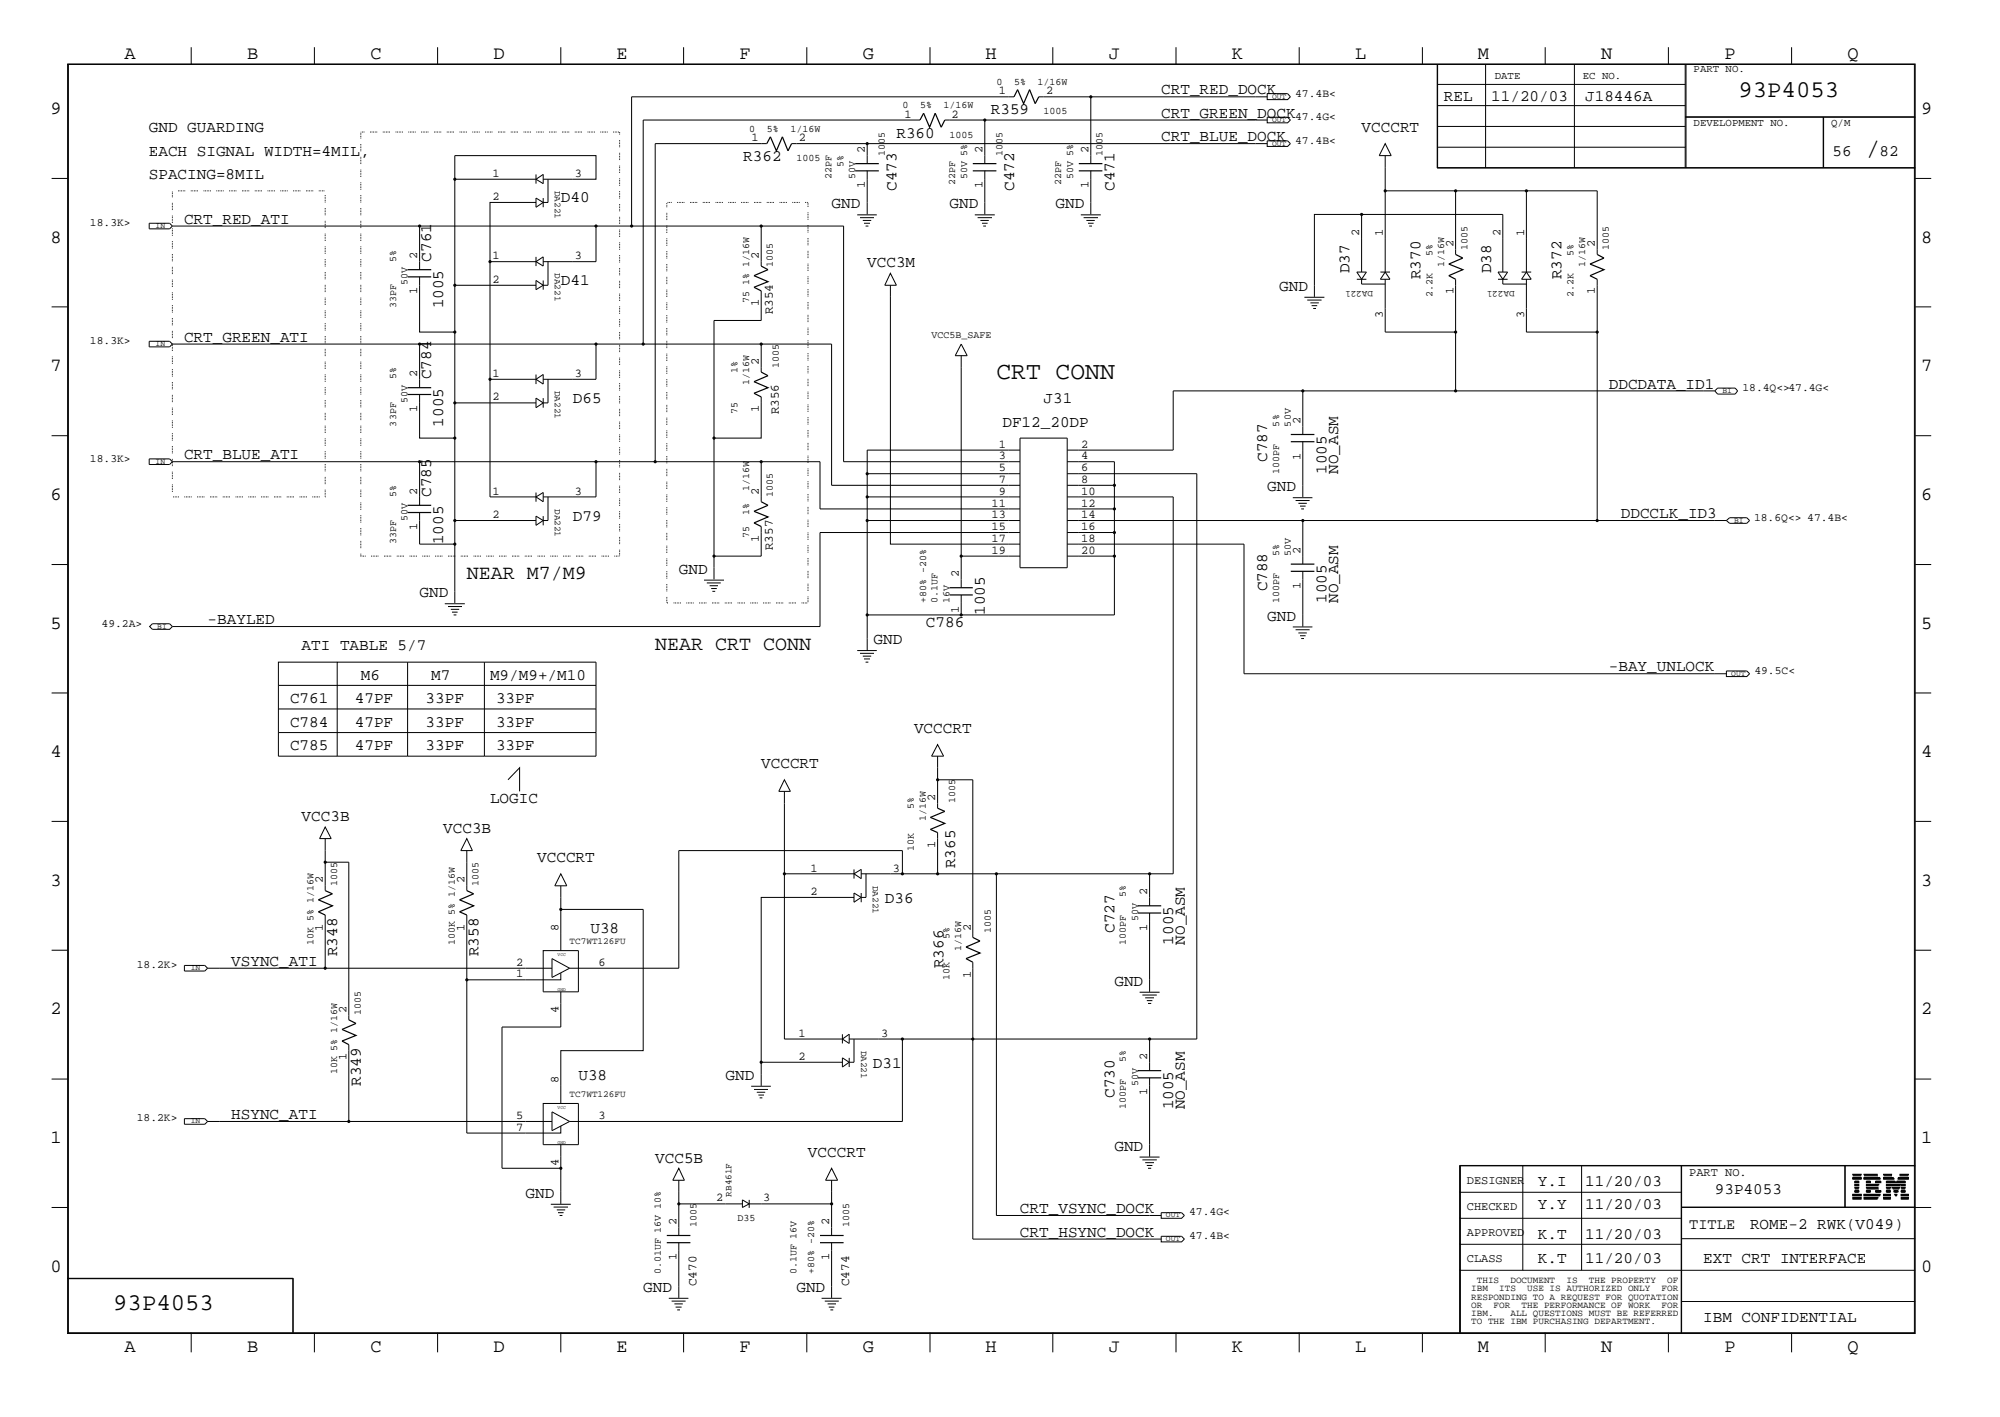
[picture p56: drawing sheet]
<svg xmlns="http://www.w3.org/2000/svg" width="423mm" height="300mm" viewBox="0 0 423 300" stroke-linecap="round" stroke-linejoin="round" font-family="sans-serif">
<defs><g id="words">
<g font-size="5.2">
<text x="395" y="32.9">/</text>
<text x="210.9" y="80.3">CRT CONN</text>
</g>
<g font-size="5.1">
<text x="368" y="20.5">93P4053</text>
<text x="24" y="277.2">93P4053</text>
</g>
<g font-size="4.2">
<text x="98.8" y="122.6">NEAR M7/M9</text>
<text x="138.7" y="137.6">NEAR CRT CONN</text>
</g>
<g font-size="4">
<text x="26.3" y="12.5">A</text>
<text x="52.3" y="12.5">B</text>
<text x="78.4" y="12.5">C</text>
<text x="104.5" y="12.5">D</text>
<text x="130.5" y="12.5">E</text>
<text x="156.5" y="12.5">F</text>
<text x="182.6" y="12.5">G</text>
<text x="208.6" y="12.5">H</text>
<text x="234.7" y="12.5">J</text>
<text x="260.8" y="12.5">K</text>
<text x="286.9" y="12.5">L</text>
<text x="312.8" y="12.5">M</text>
<text x="338.9" y="12.5">N</text>
<text x="365" y="12.5">P</text>
<text x="391.1" y="12.5">Q</text>
<text x="10.7" y="24.1">9</text>
<text x="406.7" y="24.1">9</text>
<text x="10.7" y="51.4">8</text>
<text x="406.7" y="51.4">8</text>
<text x="10.7" y="78.6">7</text>
<text x="406.7" y="78.6">7</text>
<text x="10.7" y="105.8">6</text>
<text x="406.7" y="105.8">6</text>
<text x="10.7" y="133.1">5</text>
<text x="406.7" y="133.1">5</text>
<text x="10.7" y="160.2">4</text>
<text x="406.7" y="160.2">4</text>
<text x="10.7" y="187.5">3</text>
<text x="406.7" y="187.5">3</text>
<text x="10.7" y="214.6">2</text>
<text x="406.7" y="214.6">2</text>
<text x="10.7" y="241.9">1</text>
<text x="406.7" y="241.9">1</text>
<text x="10.7" y="269.2">0</text>
<text x="406.7" y="269.2">0</text>
<text x="26.3" y="286.2">A</text>
<text x="52.3" y="286.2">B</text>
<text x="78.4" y="286.2">C</text>
<text x="104.5" y="286.2">D</text>
<text x="130.5" y="286.2">E</text>
<text x="156.5" y="286.2">F</text>
<text x="182.6" y="286.2">G</text>
<text x="208.6" y="286.2">H</text>
<text x="234.7" y="286.2">J</text>
<text x="260.8" y="286.2">K</text>
<text x="286.9" y="286.2">L</text>
<text x="312.8" y="286.2">M</text>
<text x="338.9" y="286.2">N</text>
<text x="365" y="286.2">P</text>
<text x="391.1" y="286.2">Q</text>
</g>
<g font-size="3.4">
<text x="245.8" y="20">CRT_RED_DOCK</text>
<text x="305.6" y="21.4">REL</text>
<text x="315.6" y="21.4">11/20/03</text>
<text x="335.5" y="21.4">J18446A</text>
<text x="31.5" y="27.9">GND GUARDING</text>
<text x="189.7" y="29.2">R360</text>
<text x="209.7" y="24.2">R359</text>
<text x="245.8" y="29.9">CRT_BLUE_DOCK</text>
<text x="245.8" y="24.9">CRT_GREEN_DOCK</text>
<text x="288.2" y="27.9">VCCCRT</text>
<text x="31.5" y="32.9">EACH SIGNAL WIDTH=4MIL,</text>
<text x="157.3" y="34.1">R362</text>
<text x="387.9" y="32.9">56</text>
<text x="397.8" y="32.9">82</text>
<text x="31.5" y="37.9">SPACING=8MIL</text>
<text x="189.7" y="40.4" transform="rotate(-90 189.7 40.4)">C473</text>
<text x="214.6" y="40.4" transform="rotate(-90 214.6 40.4)">C472</text>
<text x="235.9" y="40.4" transform="rotate(-90 235.9 40.4)">C471</text>
<text x="38.9" y="47.3">CRT_RED_ATI</text>
<text x="118.7" y="42.8">D40</text>
<text x="176" y="44.1">GND</text>
<text x="201" y="44.1">GND</text>
<text x="223.4" y="44.1">GND</text>
<text x="91.3" y="55.4" transform="rotate(-90 91.3 55.4)">C761</text>
<text x="183.6" y="56.6">VCC3M</text>
<text x="285.7" y="57.8" transform="rotate(-90 285.7 57.8)">D37</text>
<text x="300.7" y="59.1" transform="rotate(-90 300.7 59.1)">R370</text>
<text x="315.6" y="57.8" transform="rotate(-90 315.6 57.8)">D38</text>
<text x="330.5" y="59.1" transform="rotate(-90 330.5 59.1)">R372</text>
<text x="93.8" y="65.3" transform="rotate(-90 93.8 65.3)">1005</text>
<text x="118.7" y="60.4">D41</text>
<text x="270.8" y="61.6">GND</text>
<text x="38.9" y="72.3">CRT_GREEN_ATI</text>
<text x="91.3" y="80.3" transform="rotate(-90 91.3 80.3)">C784</text>
<text x="340.5" y="82.3">DDCDATA_ID1</text>
<text x="121.2" y="85.3">D65</text>
<text x="220.9" y="85.3">J31</text>
<text x="93.8" y="90.3" transform="rotate(-90 93.8 90.3)">1005</text>
<text x="212.2" y="90.3">DF12_20DP</text>
<text x="38.9" y="97.2">CRT_BLUE_ATI</text>
<text x="268.2" y="97.7" transform="rotate(-90 268.2 97.7)">C787</text>
<text x="280.8" y="100.2" transform="rotate(-90 280.8 100.2)">1005</text>
<text x="283.2" y="100.2" transform="rotate(-90 283.2 100.2)">NO_ASM</text>
<text x="91.3" y="105.2" transform="rotate(-90 91.3 105.2)">C785</text>
<text x="268.2" y="104">GND</text>
<text x="121.2" y="110.2">D79</text>
<text x="343.1" y="109.6">DDCCLK_ID3</text>
<text x="93.8" y="115.1" transform="rotate(-90 93.8 115.1)">1005</text>
<text x="143.7" y="121.4">GND</text>
<text x="268.2" y="125.1" transform="rotate(-90 268.2 125.1)">C788</text>
<text x="88.8" y="126.4">GND</text>
<text x="208.4" y="130.1" transform="rotate(-90 208.4 130.1)">1005</text>
<text x="268.2" y="131.3">GND</text>
<text x="280.8" y="127.6" transform="rotate(-90 280.8 127.6)">1005</text>
<text x="283.2" y="127.6" transform="rotate(-90 283.2 127.6)">NO_ASM</text>
<text x="43.9" y="132.1">-BAYLED</text>
<text x="63.8" y="137.6">ATI TABLE 5/7</text>
<text x="184.9" y="136.3">GND</text>
<text x="196" y="132.6">C786</text>
<text x="76.4" y="143.8">M6</text>
<text x="91.3" y="143.8">M7</text>
<text x="103.7" y="143.8">M9/M9+/M10</text>
<text x="340.5" y="142.1">-BAY_UNLOCK</text>
<text x="61.4" y="148.8">C761</text>
<text x="75.1" y="148.8">47PF</text>
<text x="90.1" y="148.8">33PF</text>
<text x="105" y="148.8">33PF</text>
<text x="61.4" y="153.8">C784</text>
<text x="75.1" y="153.8">47PF</text>
<text x="90.1" y="153.8">33PF</text>
<text x="105" y="153.8">33PF</text>
<text x="193.5" y="155">VCCCRT</text>
<text x="61.4" y="158.7">C785</text>
<text x="75.1" y="158.8">47PF</text>
<text x="90.1" y="158.8">33PF</text>
<text x="105" y="158.8">33PF</text>
<text x="161.1" y="162.5">VCCCRT</text>
<text x="63.8" y="173.7">VCC3B</text>
<text x="103.7" y="170">LOGIC</text>
<text x="93.8" y="176.2">VCC3B</text>
<text x="113.7" y="182.5">VCCCRT</text>
<text x="202.2" y="183.7" transform="rotate(-90 202.2 183.7)">R365</text>
<text x="187.3" y="191.2">D36</text>
<text x="125" y="197.4">U38</text>
<text x="235.9" y="197.4" transform="rotate(-90 235.9 197.4)">C727</text>
<text x="71.4" y="202.4" transform="rotate(-90 71.4 202.4)">R348</text>
<text x="101.3" y="202.4" transform="rotate(-90 101.3 202.4)">R358</text>
<text x="248.3" y="199.9" transform="rotate(-90 248.3 199.9)">1005</text>
<text x="250.8" y="199.9" transform="rotate(-90 250.8 199.9)">NO_ASM</text>
<text x="48.9" y="204.4">VSYNC_ATI</text>
<text x="199.7" y="204.9" transform="rotate(-90 199.7 204.9)">R366</text>
<text x="235.9" y="208.6">GND</text>
<text x="184.7" y="226.1">D31</text>
<text x="76.4" y="229.8" transform="rotate(-90 76.4 229.8)">R349</text>
<text x="122.4" y="228.6">U38</text>
<text x="153.6" y="228.6">GND</text>
<text x="235.9" y="232.3" transform="rotate(-90 235.9 232.3)">C730</text>
<text x="48.9" y="236.8">HSYNC_ATI</text>
<text x="248.3" y="234.8" transform="rotate(-90 248.3 234.8)">1005</text>
<text x="250.8" y="234.8" transform="rotate(-90 250.8 234.8)">NO_ASM</text>
<text x="171" y="244.8">VCCCRT</text>
<text x="235.9" y="243.5">GND</text>
<text x="138.7" y="246">VCC5B</text>
<text x="325.5" y="251">Y.I</text>
<text x="335.5" y="251">11/20/03</text>
<text x="111.3" y="253.5">GND</text>
<text x="215.9" y="256.7">CRT_VSYNC_DOCK</text>
<text x="325.5" y="255.9">Y.Y</text>
<text x="335.5" y="255.9">11/20/03</text>
<text x="363" y="252.7">93P4053</text>
<text x="215.9" y="261.7">CRT_HSYNC_DOCK</text>
<text x="325.5" y="262.2">K.T</text>
<text x="335.5" y="262.2">11/20/03</text>
<text x="370.4" y="260.2">ROME-2 RWK(V049)</text>
<text x="325.5" y="267.2">K.T</text>
<text x="335.5" y="267.2">11/20/03</text>
<text x="360.5" y="267.2">EXT CRT INTERFACE</text>
<text x="136.1" y="273.4">GND</text>
<text x="168.6" y="273.4">GND</text>
<text x="360.5" y="279.7">IBM CONFIDENTIAL</text>
</g>
<text font-size="3.2" x="357.5" y="260">TITLE</text>
<g font-size="2.7">
<text x="163.6" y="66.5" transform="rotate(-90 163.6 66.5)">R354</text>
<text x="164.8" y="87.7" transform="rotate(-90 164.8 87.7)">R356</text>
<text x="163.6" y="116.4" transform="rotate(-90 163.6 116.4)">R357</text>
<text x="147.4" y="272.2" transform="rotate(-90 147.4 272.2)">C470</text>
<text x="179.7" y="272.2" transform="rotate(-90 179.7 272.2)">C474</text>
</g>
<g font-size="2.5">
<text x="211.4" y="20">1</text>
<text x="221.4" y="20">2</text>
<text x="159.1" y="29.9">1</text>
<text x="169.1" y="29.9">2</text>
<text x="191.4" y="24.9">1</text>
<text x="201.4" y="24.9">2</text>
<text x="183" y="32.4" transform="rotate(-90 183 32.4)">2</text>
<text x="207.9" y="32.4" transform="rotate(-90 207.9 32.4)">2</text>
<text x="230.4" y="32.4" transform="rotate(-90 230.4 32.4)">2</text>
<text x="104.2" y="37.4">1</text>
<text x="121.7" y="37.4">3</text>
<text x="183" y="39.9" transform="rotate(-90 183 39.9)">1</text>
<text x="207.9" y="39.9" transform="rotate(-90 207.9 39.9)">1</text>
<text x="230.4" y="39.9" transform="rotate(-90 230.4 39.9)">1</text>
<text x="104.2" y="42.4">2</text>
<text x="287.7" y="49.9" transform="rotate(-90 287.7 49.9)">2</text>
<text x="292.7" y="49.9" transform="rotate(-90 292.7 49.9)">1</text>
<text x="307.7" y="52.3" transform="rotate(-90 307.7 52.3)">2</text>
<text x="317.6" y="49.9" transform="rotate(-90 317.6 49.9)">2</text>
<text x="322.6" y="49.9" transform="rotate(-90 322.6 49.9)">1</text>
<text x="337.6" y="52.3" transform="rotate(-90 337.6 52.3)">2</text>
<text x="88.3" y="54.9" transform="rotate(-90 88.3 54.9)">2</text>
<text x="104.2" y="54.9">1</text>
<text x="104.2" y="59.9">2</text>
<text x="121.7" y="54.9">3</text>
<text x="160.6" y="54.9" transform="rotate(-90 160.6 54.9)">2</text>
<text x="88.3" y="62.3" transform="rotate(-90 88.3 62.3)">1</text>
<text x="160.6" y="64.9" transform="rotate(-90 160.6 64.9)">1</text>
<text x="307.7" y="62.3" transform="rotate(-90 307.7 62.3)">1</text>
<text x="337.6" y="62.3" transform="rotate(-90 337.6 62.3)">1</text>
<text x="292.7" y="67.3" transform="rotate(-90 292.7 67.3)">3</text>
<text x="322.6" y="67.3" transform="rotate(-90 322.6 67.3)">3</text>
<text x="160.6" y="77.3" transform="rotate(-90 160.6 77.3)">2</text>
<text x="88.3" y="79.8" transform="rotate(-90 88.3 79.8)">2</text>
<text x="104.2" y="79.8">1</text>
<text x="121.7" y="79.8">3</text>
<text x="88.3" y="87.3" transform="rotate(-90 88.3 87.3)">1</text>
<text x="104.2" y="84.8">2</text>
<text x="160.6" y="87.3" transform="rotate(-90 160.6 87.3)">1</text>
<text x="275.3" y="89.7" transform="rotate(-90 275.3 89.7)">2</text>
<text x="211.4" y="94.7">1</text>
<text x="228.9" y="94.7">2</text>
<text x="211.4" y="99.7">5</text>
<text x="211.4" y="97.2">3</text>
<text x="228.9" y="97.2">4</text>
<text x="228.9" y="99.7">6</text>
<text x="275.3" y="97.3" transform="rotate(-90 275.3 97.3)">1</text>
<text x="88.3" y="104.7" transform="rotate(-90 88.3 104.7)">2</text>
<text x="104.2" y="104.7">1</text>
<text x="121.7" y="104.7">3</text>
<text x="160.6" y="104.7" transform="rotate(-90 160.6 104.7)">2</text>
<text x="209.9" y="107.2">11</text>
<text x="211.4" y="102.2">7</text>
<text x="211.4" y="104.7">9</text>
<text x="228.9" y="102.2">8</text>
<text x="228.9" y="104.7">10</text>
<text x="228.9" y="107.2">12</text>
<text x="88.3" y="112.2" transform="rotate(-90 88.3 112.2)">1</text>
<text x="104.2" y="109.6">2</text>
<text x="209.9" y="109.6">13</text>
<text x="209.9" y="112.2">15</text>
<text x="228.9" y="109.6">14</text>
<text x="228.9" y="112.2">16</text>
<text x="160.6" y="114.7" transform="rotate(-90 160.6 114.7)">1</text>
<text x="209.9" y="114.6">17</text>
<text x="209.9" y="117.2">19</text>
<text x="228.9" y="114.6">18</text>
<text x="228.9" y="117.2">20</text>
<text x="275.3" y="117.2" transform="rotate(-90 275.3 117.2)">2</text>
<text x="202.9" y="122.2" transform="rotate(-90 202.9 122.2)">2</text>
<text x="275.3" y="124.6" transform="rotate(-90 275.3 124.6)">1</text>
<text x="202.9" y="129.6" transform="rotate(-90 202.9 129.6)">1</text>
<text x="198" y="169.5" transform="rotate(-90 198 169.5)">2</text>
<text x="198" y="179.5" transform="rotate(-90 198 179.5)">1</text>
<text x="171.5" y="184.5">1</text>
<text x="189" y="184.5">3</text>
<text x="68.3" y="186.9" transform="rotate(-90 68.3 186.9)">2</text>
<text x="98.3" y="186.9" transform="rotate(-90 98.3 186.9)">2</text>
<text x="171.5" y="189.4">2</text>
<text x="242.8" y="189.4" transform="rotate(-90 242.8 189.4)">2</text>
<text x="68.3" y="196.9" transform="rotate(-90 68.3 196.9)">1</text>
<text x="98.3" y="196.9" transform="rotate(-90 98.3 196.9)">1</text>
<text x="118.2" y="196.9" transform="rotate(-90 118.2 196.9)">8</text>
<text x="205.5" y="196.9" transform="rotate(-90 205.5 196.9)">2</text>
<text x="242.8" y="196.9" transform="rotate(-90 242.8 196.9)">1</text>
<text x="109.2" y="204.4">2</text>
<text x="109.2" y="206.8">1</text>
<text x="126.7" y="204.4">6</text>
<text x="205.5" y="206.9" transform="rotate(-90 205.5 206.9)">1</text>
<text x="73.3" y="214.4" transform="rotate(-90 73.3 214.4)">2</text>
<text x="118.2" y="214.4" transform="rotate(-90 118.2 214.4)">4</text>
<text x="169" y="219.4">1</text>
<text x="186.5" y="219.4">3</text>
<text x="73.3" y="224.4" transform="rotate(-90 73.3 224.4)">1</text>
<text x="169" y="224.4">2</text>
<text x="242.8" y="224.4" transform="rotate(-90 242.8 224.4)">2</text>
<text x="118.2" y="229.3" transform="rotate(-90 118.2 229.3)">8</text>
<text x="242.8" y="231.8" transform="rotate(-90 242.8 231.8)">1</text>
<text x="109.2" y="236.8">5</text>
<text x="109.2" y="239.3">7</text>
<text x="126.7" y="236.8">3</text>
<text x="118.2" y="246.8" transform="rotate(-90 118.2 246.8)">4</text>
<text x="310.5" y="250.6">DESIGNER</text>
<text x="357.5" y="248.8">PART NO.</text>
<text x="151.6" y="254.3">2</text>
<text x="161.5" y="254.3">3</text>
<text x="310.5" y="256.1">CHECKED</text>
<text x="143.2" y="259.2" transform="rotate(-90 143.2 259.2)">2</text>
<text x="175.5" y="259.2" transform="rotate(-90 175.5 259.2)">2</text>
<text x="310.5" y="261.5">APPROVED</text>
<text x="143.2" y="266.7" transform="rotate(-90 143.2 266.7)">1</text>
<text x="175.5" y="266.7" transform="rotate(-90 175.5 266.7)">1</text>
<text x="310.5" y="267">CLASS</text>
</g>
<g font-size="2.4">
<text x="274.2" y="20.5">47.4B&lt;</text>
<text x="274.1" y="25.4">47.4G&lt;</text>
<text x="274.1" y="30.4">47.4B&lt;</text>
<text x="19" y="47.8">18.3K&gt;</text>
<text x="19" y="72.8">18.3K&gt;</text>
<text x="368.8" y="82.7">18.4Q&lt;&gt;47.4G&lt;</text>
<text x="19" y="97.7">18.3K&gt;</text>
<text x="371.3" y="110.2">18.6Q&lt;&gt; 47.4B&lt;</text>
<text x="21.5" y="132.6">49.2A&gt;</text>
<text x="371.3" y="142.6">49.5C&lt;</text>
<text x="29" y="204.9">18.2K&gt;</text>
<text x="29" y="237.3">18.2K&gt;</text>
<text x="251.7" y="257.2">47.4G&lt;</text>
<text x="251.7" y="262.2">47.4B&lt;</text>
</g>
<g font-size="2.3">
<text x="316.4" y="16.7">DATE</text>
<text x="335" y="16.7">EC NO.</text>
<text x="358.5" y="15.2">PART NO.</text>
<text x="358.5" y="26.6">DEVELOPMENT NO.</text>
<text x="387.6" y="26.6">Q/M</text>
</g>
<g font-size="2.1">
<text x="210.9" y="17.9">0</text>
<text x="214.6" y="17.9">5%</text>
<text x="219.6" y="17.9">1/16W</text>
<text x="191" y="22.9">0</text>
<text x="194.7" y="22.9">5%</text>
<text x="199.7" y="22.9">1/16W</text>
<text x="158.6" y="27.9">0</text>
<text x="162.3" y="27.9">5%</text>
<text x="167.3" y="27.9">1/16W</text>
<text x="201" y="29.2">1005</text>
<text x="220.9" y="24.2">1005</text>
<text x="168.6" y="34.1">1005</text>
<text x="178.6" y="35.4" transform="rotate(-90 178.6 35.4)">5%</text>
<text x="187.3" y="32.9" transform="rotate(-90 187.3 32.9)">1005</text>
<text x="212.2" y="32.9" transform="rotate(-90 212.2 32.9)">1005</text>
<text x="233.3" y="32.9" transform="rotate(-90 233.3 32.9)">1005</text>
<text x="176" y="37.9" transform="rotate(-90 176 37.9)">22PF</text>
<text x="181" y="37.9" transform="rotate(-90 181 37.9)">50V</text>
<text x="202.2" y="39.1" transform="rotate(-90 202.2 39.1)">22PF</text>
<text x="204.7" y="37.9" transform="rotate(-90 204.7 37.9)">50V 5%</text>
<text x="224.6" y="39.1" transform="rotate(-90 224.6 39.1)">22PF</text>
<text x="227.2" y="37.9" transform="rotate(-90 227.2 37.9)">50V 5%</text>
<text x="310.6" y="52.8" transform="rotate(-90 310.6 52.8)">1005</text>
<text x="340.5" y="52.8" transform="rotate(-90 340.5 52.8)">1005</text>
<text x="83.8" y="55.4" transform="rotate(-90 83.8 55.4)">5%</text>
<text x="163.6" y="56.6" transform="rotate(-90 163.6 56.6)">1005</text>
<text x="303.2" y="54.1" transform="rotate(-90 303.2 54.1)">5%</text>
<text x="305.6" y="56.6" transform="rotate(-90 305.6 56.6)">1/16W</text>
<text x="333.1" y="54.1" transform="rotate(-90 333.1 54.1)">5%</text>
<text x="335.5" y="56.6" transform="rotate(-90 335.5 56.6)">1/16W</text>
<text x="83.8" y="65.3" transform="rotate(-90 83.8 65.3)">33PF</text>
<text x="86.3" y="60.4" transform="rotate(-90 86.3 60.4)">50V</text>
<text x="158.6" y="64.1" transform="rotate(-90 158.6 64.1)">75</text>
<text x="158.6" y="60.4" transform="rotate(-90 158.6 60.4)">1% 1/16W</text>
<text x="303.2" y="62.8" transform="rotate(-90 303.2 62.8)">2.2K</text>
<text x="333.1" y="62.8" transform="rotate(-90 333.1 62.8)">2.2K</text>
<text x="197.2" y="71.5">VCC5B_SAFE</text>
<text x="164.8" y="77.8" transform="rotate(-90 164.8 77.8)">1005</text>
<text x="83.8" y="80.3" transform="rotate(-90 83.8 80.3)">5%</text>
<text x="156.1" y="79" transform="rotate(-90 156.1 79)">1%</text>
<text x="158.6" y="81.5" transform="rotate(-90 158.6 81.5)">1/16W</text>
<text x="86.3" y="85.3" transform="rotate(-90 86.3 85.3)">50V</text>
<text x="156.1" y="87.7" transform="rotate(-90 156.1 87.7)">75</text>
<text x="83.8" y="90.3" transform="rotate(-90 83.8 90.3)">33PF</text>
<text x="270.8" y="90.3" transform="rotate(-90 270.8 90.3)">5%</text>
<text x="273.2" y="90.3" transform="rotate(-90 273.2 90.3)">50V</text>
<text x="270.8" y="100.2" transform="rotate(-90 270.8 100.2)">100PF</text>
<text x="83.8" y="105.2" transform="rotate(-90 83.8 105.2)">5%</text>
<text x="158.6" y="104" transform="rotate(-90 158.6 104)">1/16W</text>
<text x="163.6" y="105.2" transform="rotate(-90 163.6 105.2)">1005</text>
<text x="86.3" y="110.2" transform="rotate(-90 86.3 110.2)">50V</text>
<text x="158.6" y="113.9" transform="rotate(-90 158.6 113.9)">75</text>
<text x="158.6" y="109" transform="rotate(-90 158.6 109)">1%</text>
<text x="83.8" y="115.1" transform="rotate(-90 83.8 115.1)">33PF</text>
<text x="270.8" y="117.7" transform="rotate(-90 270.8 117.7)">5%</text>
<text x="273.2" y="117.7" transform="rotate(-90 273.2 117.7)">50V</text>
<text x="196" y="127.6" transform="rotate(-90 196 127.6)">+80% -20%</text>
<text x="198.5" y="127.6" transform="rotate(-90 198.5 127.6)">0.1UF</text>
<text x="201" y="127.6" transform="rotate(-90 201 127.6)">16V</text>
<text x="270.8" y="127.6" transform="rotate(-90 270.8 127.6)">100PF</text>
<text x="193.5" y="171.3" transform="rotate(-90 193.5 171.3)">5%</text>
<text x="196" y="173.7" transform="rotate(-90 196 173.7)">1/16W</text>
<text x="202.2" y="170" transform="rotate(-90 202.2 170)">1005</text>
<text x="193.5" y="180" transform="rotate(-90 193.5 180)">10K</text>
<text x="71.4" y="187.5" transform="rotate(-90 71.4 187.5)">1005</text>
<text x="101.3" y="187.5" transform="rotate(-90 101.3 187.5)">1005</text>
<text x="238.3" y="189.9" transform="rotate(-90 238.3 189.9)">5%</text>
<text x="209.7" y="197.4" transform="rotate(-90 209.7 197.4)">1005</text>
<text x="240.9" y="194.9" transform="rotate(-90 240.9 194.9)">50V</text>
<text x="66.4" y="199.9" transform="rotate(-90 66.4 199.9)">10K 5% 1/16W</text>
<text x="96.3" y="199.9" transform="rotate(-90 96.3 199.9)">100K 5% 1/16W</text>
<text x="201" y="198.6" transform="rotate(-90 201 198.6)">5%</text>
<text x="203.5" y="201.2" transform="rotate(-90 203.5 201.2)">1/16W</text>
<text x="238.3" y="199.9" transform="rotate(-90 238.3 199.9)">100PF</text>
<text x="201" y="207.3" transform="rotate(-90 201 207.3)">10K</text>
<text x="76.4" y="214.9" transform="rotate(-90 76.4 214.9)">1005</text>
<text x="71.4" y="227.3" transform="rotate(-90 71.4 227.3)">10K 5% 1/16W</text>
<text x="238.3" y="224.8" transform="rotate(-90 238.3 224.8)">5%</text>
<text x="240.9" y="229.8" transform="rotate(-90 240.9 229.8)">50V</text>
<text x="238.3" y="234.8" transform="rotate(-90 238.3 234.8)">100PF</text>
<text x="147.4" y="259.8" transform="rotate(-90 147.4 259.8)">1005</text>
<text x="156.1" y="258.5">D35</text>
<text x="179.7" y="259.8" transform="rotate(-90 179.7 259.8)">1005</text>
<text x="139.9" y="269.7" transform="rotate(-90 139.9 269.7)">0.01UF 16V 10%</text>
<text x="168.6" y="269.7" transform="rotate(-90 168.6 269.7)">0.1UF 16V</text>
<text x="172.3" y="269.7" transform="rotate(-90 172.3 269.7)">+80% -20%</text>
</g>
<g font-size="2">
<text x="117.4" y="40.4" transform="rotate(90 117.4 40.4)">DA221</text>
<text x="117.4" y="57.8" transform="rotate(90 117.4 57.8)">DA221</text>
<text x="290.7" y="61.6" transform="rotate(180 290.7 61.6)">DA221</text>
<text x="320.6" y="61.6" transform="rotate(180 320.6 61.6)">DA221</text>
<text x="117.4" y="82.7" transform="rotate(90 117.4 82.7)">DA221</text>
<text x="117.4" y="107.7" transform="rotate(90 117.4 107.7)">DA221</text>
<text x="184.7" y="187.5" transform="rotate(90 184.7 187.5)">DA221</text>
<text x="120.6" y="199.8">TC7WT126FU</text>
<text x="182.3" y="222.3" transform="rotate(90 182.3 222.3)">DA221</text>
<text x="120.6" y="232.2">TC7WT126FU</text>
<text x="154.9" y="253.2" transform="rotate(-90 154.9 253.2)">RB461F</text>
<text x="311.4" y="273.2">IBM</text>
<text x="311.4" y="275">RESPONDING TO A REQUEST FOR QUOTATION</text>
<text x="312.6" y="271.4">THIS</text>
<text x="317.3" y="273.2">ITS</text>
<text x="319.7" y="271.4">DOCUMENT</text>
<text x="323.3" y="273.2">USE IS AUTHORIZED ONLY</text>
<text x="331.6" y="271.4">IS</text>
<text x="336.3" y="271.4">THE PROPERTY</text>
<text x="351.7" y="273.2">FOR</text>
<text x="352.9" y="271.4">OF</text>
<text x="311.4" y="276.7">OR</text>
<text x="311.4" y="278.6">IBM.</text>
<text x="311.4" y="280.2">TO THE IBM PURCHASING DEPARTMENT.</text>
<text x="316.1" y="276.7">FOR</text>
<text x="319.7" y="278.6">ALL QUESTIONS MUST BE REFERRED</text>
<text x="322.1" y="276.7">THE PERFORMANCE OF WORK</text>
<text x="351.7" y="276.7">FOR</text>
</g>
<g font-size="1.7">
<text x="269.2" y="20.9">OUT</text>
<text x="269.2" y="25.9">OUT</text>
<text x="269.2" y="30.9">OUT</text>
<text x="32.9" y="48.3">IN</text>
<text x="32.9" y="73.2">IN</text>
<text x="364.6" y="83.2">BI</text>
<text x="32.9" y="98.1">IN</text>
<text x="367" y="110.7">BI</text>
<text x="33.3" y="133.1">BI</text>
<text x="366.4" y="143">OUT</text>
<text x="40.4" y="205.3">IN</text>
<text x="40.4" y="237.7">IN</text>
<text x="246.8" y="257.6">OUT</text>
<text x="246.8" y="262.6">OUT</text>
</g>
<g font-size="1">
<text x="118" y="202.3">VCC</text>
<text x="118" y="209.8">GND</text>
<text x="118" y="234.7">VCC</text>
<text x="118" y="242.1">GND</text>
</g>
</g></defs>
<g fill="none" stroke="#000" stroke-width=".21">
<path d="M14.3 13.5h391.1v268.7h-391.1zM14.5 13.6h390.7v268.4h-390.7zM40.5 10v3.5M66.5 10v3.5M92.6 10v3.5M118.7 10v3.5M144.7 10v3.5M170.8 10v3.5M196.9 10v3.5M222.8 10v3.5M248.9 10v3.5M268.2 19.8h4.3l.6 .7-.6 .6h-4.3z"/>
<path d="M275 10v3.5M301.1 10v3.5M304.2 13.5v22.1h101.2M304.2 17.9h52.5M304.3 13.5v22.1M314.5 13.5v22.1M327.1 10v3.5M333.2 13.5v22.1M353.1 10v3.5M356.7 13.5v22.1M356.9 13.5v22.1M379.2 10v3.5"/>
<path d="M10.9 37.8h3.4M96.3 37.9v-5h29.9v5h-11.2M96.3 37.9v22.5h17.2M96.3 37.9h17.2M113.5 37.9l1.5-1v2zM113.5 36.9v2M116 37.9v4.9h-1M162.3 30.4h-23.6v67.3M167.6 30.4h100.6M183.6 30.4v4.2M183.6 36.2v9.2M194.7 25.4h-58.6v47.4"/>
<path d="M200 25.4h68.2M208.4 25.4v9.2M208.4 36.2v9.2M214.6 20.5h-80.9v27.3M219.9 20.5h11M230.9 36.2v9.2M268.2 29.8h4.3l.6 .6-.6 .6h-4.3zM268.2 24.8h4.3l.6 .6-.6 .6h-4.3zM268.2 20.5h-37.3v14.1M293.2 30.4l1.3 2.5h-2.6zM293.2 32.9v24.7M304.2 35.5h101.2"/>
<path d="M304.2 26.8h52.5M304.2 22.4h52.5M304.3 31.2h52.4M356.7 24.8h48.7M356.7 24.7h48.7M385.9 24.8v10.8M386 24.8v10.8M405.4 37.8h3.4M31.6 47.2h4.3l.6 .6-.6 .6h-4.3zM36.5 47.8h52.3M88.8 58.6v11.7h7.5M103.7 55.4h9.8"/>
<path d="M113.5 42.8h-9.8v37.5M113.5 55.4l1.5-1v1.9zM113.5 41.9l1.5 .9-1.5 1.1zM113.5 54.4v1.9M113.5 59.4l1.5 1-1.5 .9zM115 55.4h11.2v-7.6h-37.4v9.3M115 41.9v2M115 59.4v1.9M116 55.4v5h-1M126.2 47.8h52.4v49.9h37.3M161.1 47.8v8.5M181.4 45.5h4.2"/>
<path d="M182 46.1h3M182.6 46.7h1.8M182.9 47.2h1.3M183.2 47.8h.6M188.5 57.8l1.2 2.6h-2.4zM206.3 45.5h4.3M206.9 46.1h3.1M207.5 46.7h1.8M207.9 47.2h1.1M208.1 47.8h.6M228.8 45.5h4.2M229.4 46.1h3"/>
<path d="M230 46.7h1.7M230.3 47.2h1.2M230.5 47.8h.6M287.2 59.1h2M287.2 57.6h2l-1 1.5zM288.2 59.1v1h5M288.2 45.4v12.2M292.2 57.6h2M293.2 59.1v11.2h14.9M293.2 57.6l1 1.5h-2zM293.2 40.4h44.9v13.4M308.1 40.4v13.4"/>
<path d="M308.1 59.1v23.6M317.1 59.1h2M317.1 57.6h2l-1 1.5zM318.1 57.6v-12.2h-39.9v17.4M318.1 59.1v1h5M322.1 57.6h2M323.1 57.6l1 1.5h-2zM323.1 40.4v17.2M323.1 59.1v11.2h15M338.1 59.1v51.1M10.9 64.9h3.4M31.6 72.2h4.3l.6 .6-.6 .6h-4.3z"/>
<path d="M36.5 72.8h52.3M96.3 60.4v67.2M113.5 79.2v2.1M126.2 72.8h49.8v29.9h39.9M161.1 61.6v6.2h-10v54.8M161.1 72.8v5.9M188.5 60.4v54.7h27.4M203.5 75.3v42.4h12.4M203.5 72.8l1.2 2.5h-2.5zM276.1 62.9h4.2M276.7 63.5h3M277.4 64.1h1.7"/>
<path d="M277.6 64.7h1.2M278 65.3h.6M405.4 64.9h3.4M10.9 92.2h3.4M31.6 97.1h4.3l.6 .6-.6 .6h-4.3zM36.5 97.7h52.3M88.8 83.5v9.2h7.5M96.3 85.3h17.2M103.7 80.3v24.9h9.8M103.7 80.3h9.8M113.5 80.3l1.5-1.1v2.1zM113.5 84.2l1.5 1.1-1.5 1z"/>
<path d="M115 80.3h11.2v-7.5h-37.4v9.2M115 84.2v2.1M116 80.3v5h-1M126.2 97.7h47.4v10h42.3M161.1 84v8.7h-10M161.1 97.7v8.5M215.9 95.3h-32.3v4.9h32.3M215.9 92.7h10v27.4h-10zM225.9 97.7h10v5M275.8 82.7v9.2M275.8 93.5v11.7M363 82.7h-114.7v12.6h-22.4"/>
<path d="M363.6 82.1h3.7l.5 .6-.5 .7h-3.7l-.6-.7zM405.4 92.2h3.4M10.9 119.5h3.4M88.8 108.5v6.6h7.5M96.3 110.2h17.2M113.5 105.2l1.5-1v2zM113.5 109.2l1.5 1-1.5 1zM113.5 104.2v2M115 105.2h11.2v-7.5h-37.4v9.2M115 109.2v2M116 105.2v5h-1M161.1 111.4v6.3h-10"/>
<path d="M183.6 100.2v5h32.3M183.6 105.2v5h32.3M183.6 110.2v27.4M203.5 117.7v6.7M215.9 112.7h-42.3v19.9h-137.1M225.9 117.7h10v12.4h-52.3M225.9 112.7h10v5M225.9 107.7h10v5M225.9 102.7h10v5M225.9 100.2h27.4v119.7h-10M225.9 105.2h22.4v79.7h-37.4M225.9 110.2h139.5"/>
<path d="M225.9 115.1h37.4v27.5h102.1M273.6 105.3h4.2M274.2 105.9h3M274.8 106.5h1.8M275.2 107.1h1.2M275.4 107.7h.6M275.8 110.2v9.2M365.4 110.2l.7-.6h3.6l.6 .6-.6 .5h-3.6zM405.4 119.5h3.4M31.7 132.6l.6-.6h3.6l.6 .6-.6 .6h-3.6zM94.1 127.8h4.3M94.8 128.4h3"/>
<path d="M95.4 128.9h1.8M95.7 129.5h1.2M96 130.1h.6M149 122.8h4.2M149.6 123.4h3M150.2 124h1.8M150.5 124.5h1.2M150.8 125.1h.6M181.4 137.7h4.2M182 138.3h3M182.6 138.9h1.8M182.9 139.4h1.3"/>
<path d="M203.5 125.9v4.2M273.6 132.7h4.2M274.2 133.3h3M274.8 133.9h1.8M275.2 134.5h1.2M275.4 135.1h.6M275.8 120.9v11.7M10.9 146.6h3.4M58.9 155h67.3M58.9 150h67.3M58.9 145h67.3M71.4 140.1h-12.5v4.9"/>
<path d="M86.3 140.1h-14.9v19.9M86.3 140.1h39.9v19.9h-67.3v-15M86.3 140.1v19.9M102.5 140.1v19.9M183.2 140.1h.6M198.5 157.6l1.2 2.4h-2.5zM365.4 142h4.3l.6 .6-.6 .6h-4.3zM405.4 146.6h3.4M10.9 173.8h3.4M68.8 175l1.3 2.5h-2.5zM68.8 177.5v5M98.8 177.5l1.2 2.5h-2.5z"/>
<path d="M107.5 165l2.5-2.5v5M166 165l1.3 2.5h-2.5zM166 167.5v52.4h12.3M198.5 176.2v8.7h12.4M198.5 160v11M198.5 165h7.4v33.4M405.4 173.8h3.4M68.8 188.5v-6h5v33.3M68.8 193.6v11.3M98.8 180v8.5M98.8 193.6v13.7M118.7 184.9l1.3 2.6h-2.6z"/>
<path d="M118.7 187.5v4.9M166 184.9h14.8M180.8 189.9h-19.7v39.9M180.8 184v1.9M180.8 189l1.5 .9-1.5 1zM180.8 184.9l1.5-.9v1.9zM182.3 184.9h16.2M182.3 189v1.9M183.3 184.9v5h-1M191 184.9v-4.9h-47.3v24.9h-23.1M210.9 184.9v72.3h34.9M243.3 184.9v6.8"/>
<path d="M243.3 193.2v16.7M10.9 201.1h3.4M39 204.3h4.3l.6 .6-.6 .6h-4.3zM43.9 204.9h72.9M115 201.2h7.4v8.7h-7.4zM116.8 202.9l3.8 2-3.8 1.9zM118.7 205.9v1.4h-19.9v32.5h19.9v-1.5M118.7 201.2v-8.8h17.4v29.9h-17.4v11.2M118.7 209.9v7.4h-12.4v29.9h12.4M178.3 219.9l1.4-1v1.9zM178.3 218.9v1.9M179.7 219.9h63.6v6.7"/>
<path d="M180.8 219.9v4.9h-1.1M191 219.9v17.4h-70.4M205.9 203.6v58.6h39.9M241.2 210h4.2M241.8 210.6h3.1M242.4 211.2h1.9M242.7 211.8h1.2M243 212.3h.7M405.4 201.1h3.4M10.9 228.3h3.4M39 236.7h4.3l.6 .6-.6 .6h-4.3zM73.8 221.1v16.2h-29.9"/>
<path d="M73.8 237.3h43M115 233.5h7.4v8.7h-7.4zM116.8 235.3l3.8 2-3.8 2zM159 229.9h4.2M159.6 230.5h3M160.2 231.1h1.8M160.5 231.7h1.2M160.8 232.3h.6M161.1 224.8h17.2M178.3 223.9l1.4 .9-1.4 1zM179.7 223.9v1.9M243.3 228.1v16.7"/>
<path d="M405.4 228.3h3.4M10.9 255.5h3.4M116.6 254.8h4.2M117.2 255.4h3M117.9 256h1.7M118.1 256.6h1.2M118.4 257.2h.6M118.7 242.2v12.6M143.7 247.2l1.2 2.6h-2.5zM143.7 249.8v11.7M143.7 254.8h13.4M158.6 254.8l-1.5 .7v-1.6l1.5 .9h17.4v6.7"/>
<path d="M158.6 253.9v1.7M176 247.2l1.3 2.6h-2.5zM176 249.8v5M241.2 244.9h4.2M241.8 245.4h3.1M242.4 246h1.9M242.7 246.6h1.2M243 247.2h.7M245.8 256.6h4.3l.6 .6-.6 .6h-4.3zM308.9 246.7h96.5M308.9 257.8h47M308.9 252.3h47"/>
<path d="M309.1 246.6v35.4M322.3 246.6v22.2M334.8 246.6v22.2M355.9 255.4h49.5M355.9 246.6v35.4M355.9 255.5h52.9M390.5 246.6v8.9M390.6 246.6v8.9M392.2 253.7h1.8zM392.2 253.6h1.8zM392.2 253.4l1.8 .1zM392.2 253l1.8 .1z"/>
<path d="M392.2 252.8l1.8 .1zM392.2 252.7l1.8 .1zM392.2 249.4l1.8 .1zM392.2 249.3l1.8 .1zM392.2 249.2l1.8 .1zM392.2 248.8h1.8zM392.2 248.7h1.8zM392.2 248.5l1.8 .1zM392.6 252.3h.8zM392.6 252.1l.8 .1zM392.6 252l.8 .1zM392.6 251.6h.8z"/>
<path d="M392.6 251.5h.8zM392.6 251.3l.8 .1zM392.6 250.9l.8 .1zM392.6 250.8h.8zM392.6 250.6l.8 .1zM392.6 250.2l.8 .1zM392.6 250l.8 .1zM392.6 249.9h.8zM394.5 253.7h2.8zM394.5 253.6h2.9zM394.5 253.4l3 .1zM394.5 248.8h3z"/>
<path d="M394.5 248.7h2.9zM394.5 248.5l2.8 .1zM394.5 253l3.3 .1zM394.5 252.8l3.4 .1zM394.5 252.7l3.4 .1zM394.5 249.4l3.4 .1zM394.5 249.3l3.4 .1zM394.5 249.2l3.3 .1zM395.1 251.6h2.6zM395.1 251.5h2.5zM395.1 251.3l2.4 .1zM395.1 250.9l2.4 .1z"/>
<path d="M395.1 250.8h2.5zM395.1 250.6l2.6 .1zM395.1 252.3h.8zM395.1 252.1l.8 .1zM395.1 252l.8 .1zM395.1 250.2l.8 .1zM395.1 250l.8 .1zM395.1 249.9h.8zM397 252.3h1.1zM397 252.1l1.1 .1zM397 252l1.1 .1zM397 250.2l1.1 .1z"/>
<path d="M397 250l1.1 .1zM397 249.9h1.1zM398.7 253.7h1.4zM398.7 253.6h1.4zM398.7 253.4l1.4 .1zM398.7 253l1.4 .1zM398.7 252.8l1.4 .1zM398.7 252.7l1.4 .1zM398.7 249.4l2.2 .1zM398.7 249.3l2.1 .1zM398.7 249.2l2 .1zM398.7 248.8h1.8z"/>
<path d="M398.7 248.7h1.8zM398.7 248.5l1.7 .1zM399.3 252.3h.8zM399.3 252.1l.8 .1zM399.3 252l.8 .1zM399.3 251.6h.8zM399.3 251.5h.8zM399.3 251.3l.8 .1zM399.3 250.9l.8 .1zM399.3 250.8h.8zM399.3 250.6l.8 .1zM399.3 250.2l1.9 .1z"/>
<path d="M399.3 250l1.9 .1zM399.3 249.9h1.8zM400.3 250.6l2 .1zM400.4 250.9l1.8 .1zM400.4 250.8h1.8zM400.5 251.3l1.6 .1zM400.6 251.5h1.5zM400.6 251.6h1.4zM400.9 252.1l.8 .1zM400.9 252l.8 .1zM401 252.3h.7zM401.1 252.7l.4 .1z"/>
<path d="M401.2 252.8l.3 .1zM401.2 253l.2 .1zM401.4 250.2l1.9 .1zM401.5 250l1.8 .1zM401.5 249.9h1.8zM401.7 249.4l2.2 .1zM401.8 249.3l2.1 .1zM401.8 249.2l2.1 .1zM402.1 248.8h1.8zM402.1 248.7h1.8zM402.2 248.5l1.7 .1zM402.4 253.7h1.5z"/>
<path d="M402.4 253.6h1.5zM402.4 253.4l1.5 .1zM402.4 253l1.5 .1zM402.4 252.8l1.5 .1zM402.4 252.7l1.5 .1zM402.4 252.3h.9zM402.4 252.1l.9 .1zM402.4 252l.9 .1zM402.4 251.6h.9zM402.4 251.5h.9zM402.4 251.3l.9 .1zM402.4 250.9l.9 .1z"/>
<path d="M402.4 250.8h.9zM402.4 250.6l.9 .1zM405.4 246.6h-96.5v35.4M14.3 270.5h47.8v11.5M14.3 270.6h47.8M62 270.5v11.5M141.6 274.7h4.1M142.2 275.3h2.9M142.7 275.9h1.8M143 276.6h1.3M143.3 277.2h.6M143.7 263v11.7"/>
<path d="M173.9 274.7h4.2M174.6 275.3h2.9M175.2 275.9h1.8M175.4 276.6h1.2M175.8 277.2h.6M176 263v11.7M245.8 261.6h4.3l.6 .6-.6 .6h-4.3zM308.9 268.8h96.5M308.9 263.3h47M355.9 275.4h49.5M355.9 262.1h49.5M40.5 282v4.2"/>
<path d="M66.5 282v4.2M92.6 282v4.2M118.7 282v4.2M144.7 282v4.2M170.8 282v4.2M196.9 282v4.2M222.8 282v4.2M248.9 282v4.2M275 282v4.2M301.1 282v4.2M327.1 282v4.2M353.1 282v4.2"/>
<path d="M379.2 282v4.2"/>
</g>
<g fill="none" stroke="#000" stroke-width=".25">
<path d="M162.3 30.4l.8-1.4 1.2 2.9 1.3-2.9 1.2 2.9 .8-1.5M181 36.2h5M181 34.6h5M194.7 25.4l.8-1.4 1.3 2.9 1.2-2.9 1.2 2.9 .8-1.5M205.9 36.2h5M205.9 34.6h5M214.6 20.5l.8-1.5 1.3 2.9 1.2-2.9 1.2 2.9 .8-1.4M228.3 36.2h5M228.3 34.6h5M86.3 58.6h5M86.3 57.1h5M161.1 56.3l1.5 .8-3 1.2 3 1.3-3 1.2 1.5 .8"/>
<path d="M308.1 53.8l1.5 .8-2.9 1.3 2.9 1.2-2.9 1.2 1.4 .8M338.1 53.8l1.4 .8-2.9 1.3 2.9 1.2-2.9 1.2 1.5 .8M161.1 78.7l1.5 .8-3 1.3 3 1.2-3 1.2 1.5 .8M86.3 83.5h5M86.3 82h5M273.2 93.5h5M273.2 91.9h5M86.3 108.5h5M86.3 106.9h5M161.1 106.2l1.5 .7-3 1.3 3 1.2-3 1.3 1.5 .7M273.2 119.4h5M201 125.9h4.9"/>
<path d="M201 124.4h4.9M273.2 120.9h5M198.5 171l1.5 .7-3.1 1.3 3.1 1.2-3.1 1.3 1.6 .7M68.8 188.5l1.6 .6-3 1.3 3 1.3-3 1.3 1.4 .6M98.8 188.5l1.4 .6-2.9 1.3 2.9 1.3-2.9 1.3 1.5 .6M205.9 198.4l1.5 .7-2.9 1.3 2.9 1.3-2.9 1.2 1.4 .7M240.9 193.2h4.9M240.9 191.7h4.9M73.8 215.8l1.6 .8-3 1.2 3 1.3-3 1.2 1.4 .8M240.9 228.1h4.9M240.9 226.6h4.9M141.1 263h5"/>
<path d="M141.1 261.5h5M173.6 263h5M173.6 261.5h5"/>
</g>
<path d="M76.4 27.9v89.8h54.7M131.1 27.9h-54.7M36.5 40.4v64.8M68.8 40.4h-32.3M36.5 105.2h32.3v-64.8M131.1 117.7v-89.8M171 127.6h-29.9v-84.8M171 127.6v-84.8h-29.9" fill="none" stroke="#000" stroke-width=".21" stroke-dasharray=".2 .2 .2 .2 .2 .2 .2 .2 .2 1.2" stroke-dashoffset=".2" stroke-linecap="butt"/>
<g fill="#000">
<circle cx="96.3" cy="37.9" r=".34"/>
<circle cx="183.6" cy="30.4" r=".34"/>
<circle cx="208.4" cy="25.4" r=".34"/>
<circle cx="230.9" cy="20.5" r=".34"/>
<circle cx="88.8" cy="47.8" r=".34"/>
<circle cx="103.7" cy="55.4" r=".34"/>
<circle cx="126.2" cy="47.8" r=".34"/>
<circle cx="133.7" cy="47.8" r=".34"/>
<circle cx="161.1" cy="47.8" r=".34"/>
<circle cx="288.2" cy="45.4" r=".34"/>
<circle cx="293.2" cy="40.4" r=".34"/>
<circle cx="308.1" cy="40.4" r=".34"/>
<circle cx="323.1" cy="40.4" r=".34"/>
<circle cx="88.8" cy="72.8" r=".34"/>
<circle cx="96.3" cy="70.3" r=".34"/>
<circle cx="96.3" cy="60.4" r=".34"/>
<circle cx="126.2" cy="72.8" r=".34"/>
<circle cx="136.1" cy="72.8" r=".34"/>
<circle cx="161.1" cy="72.8" r=".34"/>
<circle cx="308.1" cy="70.3" r=".34"/>
<circle cx="338.1" cy="70.3" r=".34"/>
<circle cx="88.8" cy="97.7" r=".34"/>
<circle cx="96.3" cy="85.3" r=".34"/>
<circle cx="96.3" cy="92.7" r=".34"/>
<circle cx="103.7" cy="80.3" r=".34"/>
<circle cx="126.2" cy="97.7" r=".34"/>
<circle cx="138.7" cy="97.7" r=".34"/>
<circle cx="151.1" cy="92.7" r=".34"/>
<circle cx="161.1" cy="97.7" r=".34"/>
<circle cx="275.8" cy="82.7" r=".34"/>
<circle cx="308.1" cy="82.7" r=".34"/>
<circle cx="96.3" cy="110.2" r=".34"/>
<circle cx="96.3" cy="115.1" r=".34"/>
<circle cx="151.1" cy="117.7" r=".34"/>
<circle cx="183.6" cy="105.2" r=".34"/>
<circle cx="183.6" cy="100.2" r=".34"/>
<circle cx="183.6" cy="110.2" r=".34"/>
<circle cx="203.5" cy="117.7" r=".34"/>
<circle cx="235.9" cy="117.7" r=".34"/>
<circle cx="235.9" cy="107.7" r=".34"/>
<circle cx="235.9" cy="102.7" r=".34"/>
<circle cx="235.9" cy="112.7" r=".34"/>
<circle cx="275.8" cy="110.2" r=".34"/>
<circle cx="338.1" cy="110.2" r=".34"/>
<circle cx="183.6" cy="130.1" r=".34"/>
<circle cx="203.5" cy="130.1" r=".34"/>
<circle cx="198.5" cy="165" r=".34"/>
<circle cx="68.8" cy="182.5" r=".34"/>
<circle cx="118.7" cy="192.4" r=".34"/>
<circle cx="166" cy="184.9" r=".34"/>
<circle cx="191" cy="184.9" r=".34"/>
<circle cx="198.5" cy="184.9" r=".34"/>
<circle cx="210.9" cy="184.9" r=".34"/>
<circle cx="243.3" cy="184.9" r=".34"/>
<circle cx="68.8" cy="204.9" r=".34"/>
<circle cx="98.8" cy="207.3" r=".34"/>
<circle cx="191" cy="219.9" r=".34"/>
<circle cx="205.9" cy="219.9" r=".34"/>
<circle cx="243.3" cy="219.9" r=".34"/>
<circle cx="73.8" cy="237.3" r=".34"/>
<circle cx="161.1" cy="224.8" r=".34"/>
<circle cx="118.7" cy="247.2" r=".34"/>
<circle cx="143.7" cy="254.8" r=".34"/>
<circle cx="176" cy="254.8" r=".34"/>
</g>
<use href="#words"/>
</svg>
